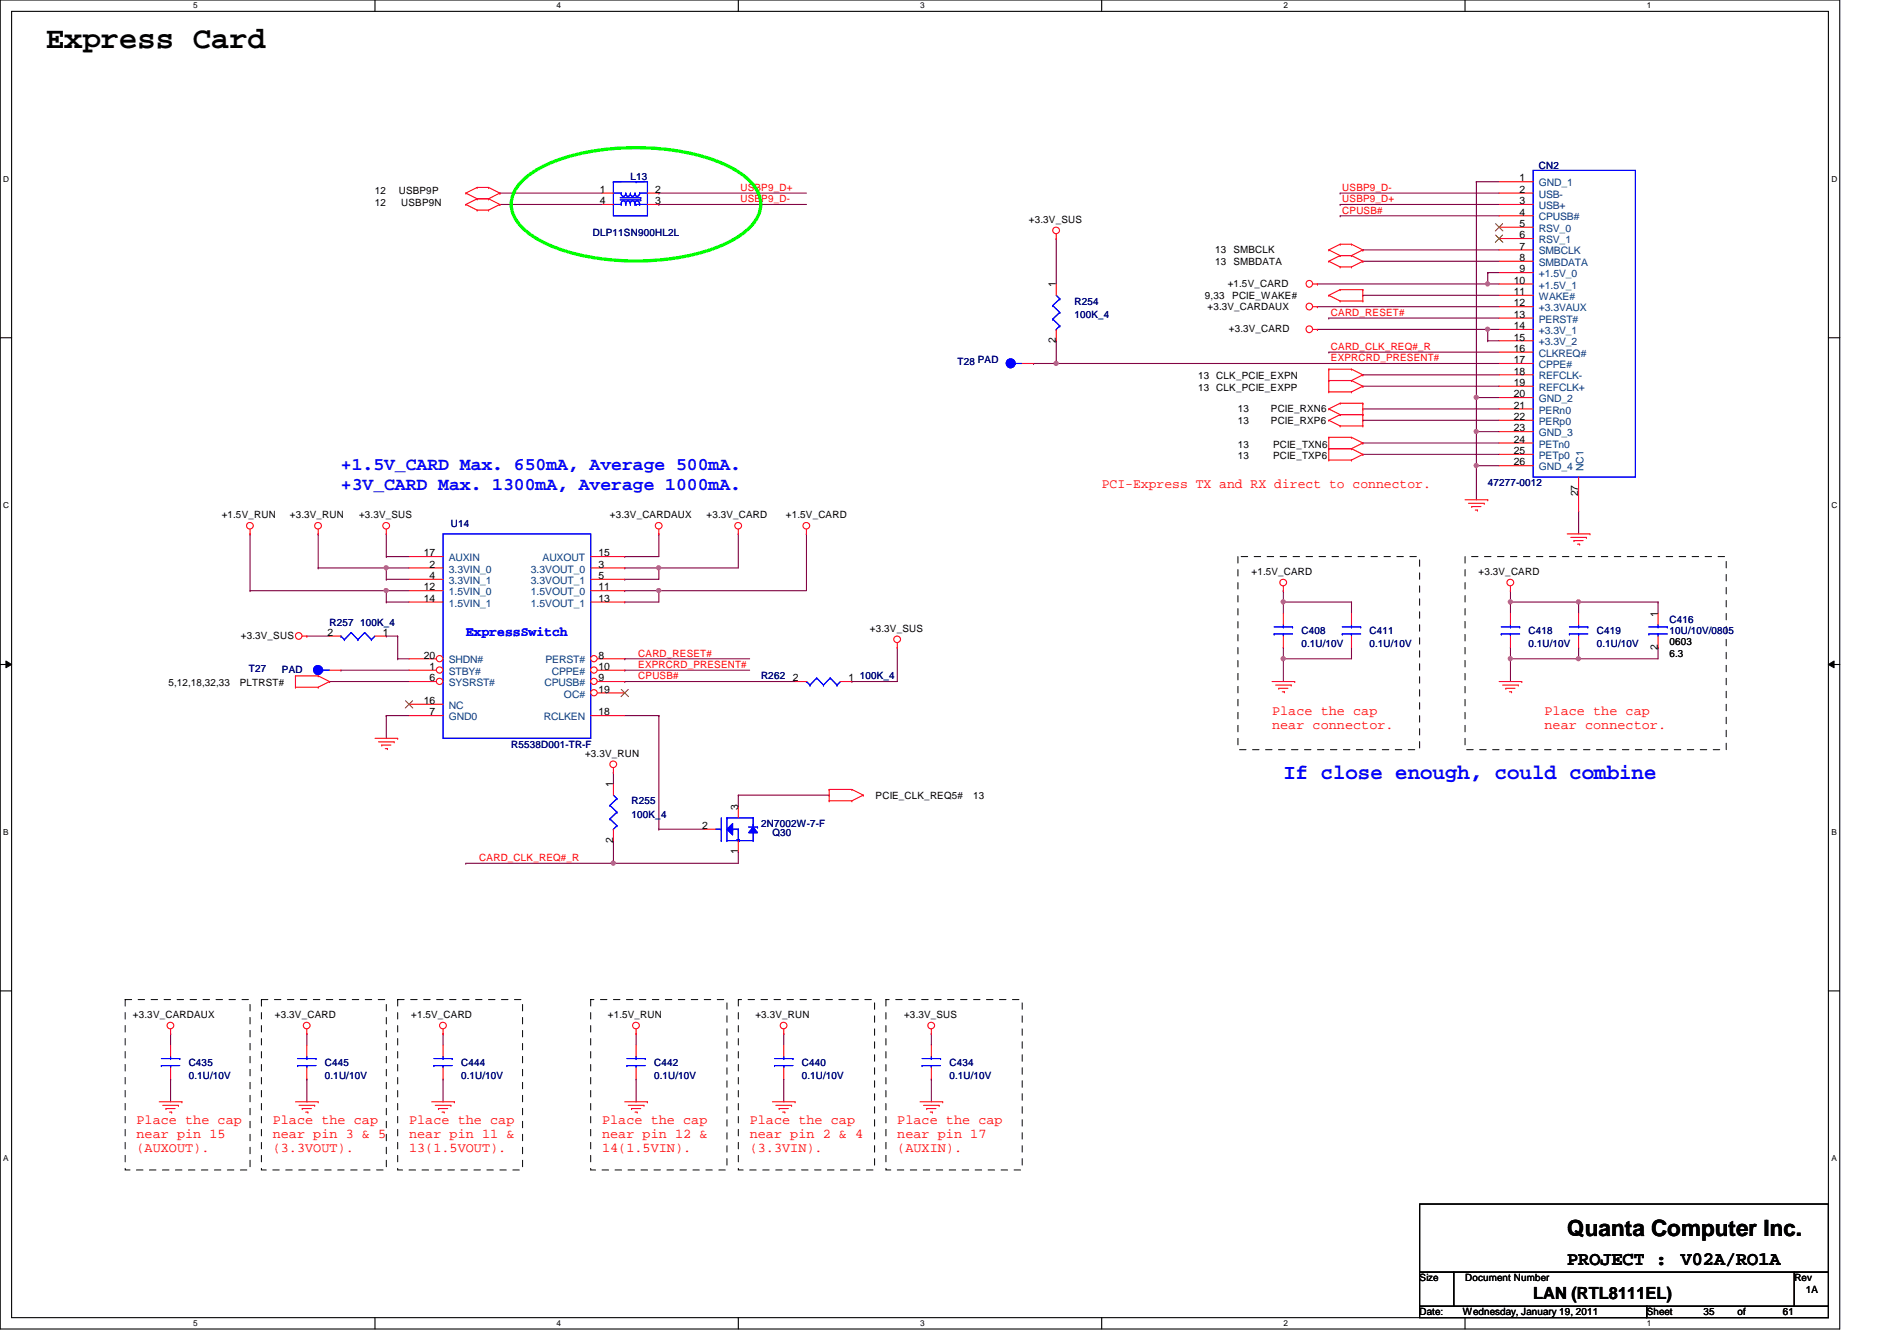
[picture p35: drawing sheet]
<svg xmlns="http://www.w3.org/2000/svg" width="297mm" height="210mm" viewBox="0 0 297 210" stroke-linecap="round" stroke-linejoin="round" font-family="sans-serif">
<defs><g id="words">
<text font-size="4.8" x="7.2" y="7.6">Express Card</text>
<text font-size="3.5" x="245.4" y="193.5">Quanta Computer Inc.</text>
<text font-size="3.3" fill="#00f" x="201" y="121.9">If close enough, could combine</text>
<g font-size="3">
<text x="245.4" y="198.1">PROJECT :</text>
<text x="263.2" y="198.1">V02A/RO1A</text>
</g>
<g font-size="2.8" fill="#00f">
<text x="53.4" y="73.5">+1.5V_CARD Max. 650mA, Average 500mA.</text>
<text x="53.4" y="76.7">+3V_CARD Max. 1300mA, Average 1000mA.</text>
</g>
<text font-size="2.6" x="240.1" y="203.3">LAN (RTL8111EL)</text>
<g font-size="2.1" fill="#f00">
<text x="172.5" y="76.3">PCI-Express TX and RX direct to connector.</text>
<text x="199.2" y="111.9">Place the cap</text>
<text x="241.8" y="111.9">Place the cap</text>
<text x="199.2" y="114.1">near connector.</text>
<text x="241.8" y="114.1">near connector.</text>
<text x="21.4" y="175.9">Place the cap</text>
<text x="21.4" y="178.1">near pin 15</text>
<text x="42.7" y="175.9">Place the cap</text>
<text x="42.7" y="178.1">near pin 3 &amp; 5</text>
<text x="64" y="175.9">Place the cap</text>
<text x="64" y="178.1">near pin 11 &amp;</text>
<text x="94.3" y="175.9">Place the cap</text>
<text x="94.3" y="178.1">near pin 12 &amp;</text>
<text x="117.4" y="175.9">Place the cap</text>
<text x="117.4" y="178.1">near pin 2 &amp; 4</text>
<text x="140.5" y="175.9">Place the cap</text>
<text x="140.5" y="178.1">near pin 17</text>
<text x="21.4" y="180.4">(AUXOUT).</text>
<text x="42.7" y="180.4">(3.3VOUT).</text>
<text x="64" y="180.4">13(1.5VOUT).</text>
<text x="94.3" y="180.4">14(1.5VIN).</text>
<text x="117.4" y="180.4">(3.3VIN).</text>
<text x="140.5" y="180.4">(AUXIN).</text>
</g>
<text font-size="2.1" fill="#00f" x="72.9" y="99.5">ExpressSwitch</text>
<g font-size="1.6" fill="#000080">
<text x="98.7" y="28.1">L13</text>
<text x="241" y="26.5">CN2</text>
<text x="92.8" y="37">DLP11SN900HL2L</text>
<text x="168.2" y="47.7">R254</text>
<text x="168.2" y="49.8">100K_4</text>
<text x="149.9" y="57.1">T28 PAD</text>
<text x="233" y="76.1">47277-0012</text>
<text x="70.6" y="82.5">U14</text>
<text x="51.6" y="98">R257 100K_4</text>
<text x="203.8" y="99.2">C408</text>
<text x="203.8" y="101.3">0.1U/10V</text>
<text x="214.5" y="99.2">C411</text>
<text x="214.5" y="101.3">0.1U/10V</text>
<text x="239.3" y="99.2">C418</text>
<text x="239.3" y="101.3">0.1U/10V</text>
<text x="250" y="99.2">C419</text>
<text x="250" y="101.3">0.1U/10V</text>
<text x="261.4" y="97.5">C416</text>
<text x="261.4" y="99.2">10U/10V/0805</text>
<text x="39" y="105.1">T27</text>
<text x="44.2" y="105.3">PAD</text>
<text x="119.2" y="106.3">R262</text>
<text x="134.6" y="106.3">100K_4</text>
<text x="80" y="117">R5538D001-TR-F</text>
<text x="98.9" y="125.9">R255</text>
<text x="98.9" y="128">100K_4</text>
<text x="119.2" y="129.5">2N7002W-7-F</text>
<text x="120.9" y="130.9">Q30</text>
<text x="29.5" y="166.8">C435</text>
<text x="50.9" y="166.8">C445</text>
<text x="72.2" y="166.8">C444</text>
<text x="102.4" y="166.8">C442</text>
<text x="125.6" y="166.8">C440</text>
<text x="148.7" y="166.8">C434</text>
<text x="29.5" y="168.9">0.1U/10V</text>
<text x="50.9" y="168.9">0.1U/10V</text>
<text x="72.2" y="168.9">0.1U/10V</text>
<text x="102.4" y="168.9">0.1U/10V</text>
<text x="125.6" y="168.9">0.1U/10V</text>
<text x="148.7" y="168.9">0.1U/10V</text>
</g>
<g font-size="1.6" fill="#f00">
<text x="115.9" y="29.9">USBP9_D+</text>
<text x="210.2" y="29.9">USBP9_D-</text>
<text x="115.9" y="31.7">USBP9_D-</text>
<text x="210.2" y="31.7">USBP9_D+</text>
<text x="210.2" y="33.4">CPUSB#</text>
<text x="208.4" y="49.4">CARD_RESET#</text>
<text x="208.4" y="54.8">CARD_CLK_REQ#_R</text>
<text x="208.4" y="56.6">EXPRCRD_PRESENT#</text>
<text x="99.9" y="102.8">CARD_RESET#</text>
<text x="99.9" y="104.6">EXPRCRD_PRESENT#</text>
<text x="99.9" y="106.3">CPUSB#</text>
<text x="75.1" y="134.8">CARD_CLK_REQ#_R</text>
</g>
<g font-size="1.6">
<text x="238" y="28.4">1</text>
<text x="58.7" y="30.4">12</text>
<text x="58.7" y="32.2">12</text>
<text x="62.4" y="30.4">USBP9P</text>
<text x="62.8" y="32.2">USBP9N</text>
<text x="93.9" y="30.2">1</text>
<text x="93.9" y="32">4</text>
<text x="102.6" y="30.2">2</text>
<text x="102.6" y="32">3</text>
<text x="161.1" y="34.9">+3.3V_SUS</text>
<text x="238" y="32">3</text>
<text x="238" y="35.5">5</text>
<text x="238" y="30.2">2</text>
<text x="238" y="33.7">4</text>
<text x="190.3" y="39.7">13 SMBCLK</text>
<text x="190.3" y="41.4">13 SMBDATA</text>
<text x="238" y="39.1">7</text>
<text x="238" y="37.3">6</text>
<text x="238" y="40.9">8</text>
<text x="165.4" y="45" transform="rotate(-90 165.4 45)">1</text>
<text x="188.7" y="46.8">9,33</text>
<text x="192.2" y="45">+1.5V_CARD</text>
<text x="193" y="46.8">PCIE_WAKE#</text>
<text x="237.1" y="46.2">11</text>
<text x="237.1" y="44.4">10</text>
<text x="237.1" y="48">12</text>
<text x="238" y="42.6">9</text>
<text x="165.4" y="53.7" transform="rotate(-90 165.4 53.7)">2</text>
<text x="189.1" y="48.6">+3.3V_CARDAUX</text>
<text x="192.4" y="51.9">+3.3V_CARD</text>
<text x="237.1" y="49.7">13</text>
<text x="237.1" y="53.3">15</text>
<text x="237.1" y="51.5">14</text>
<text x="187.6" y="59.4">13 CLK_PCIE_EXPN</text>
<text x="237.1" y="56.9">17</text>
<text x="237.1" y="55.1">16</text>
<text x="237.1" y="58.6">18</text>
<text x="187.6" y="61.2">13 CLK_PCIE_EXPP</text>
<text x="193.8" y="64.6">13</text>
<text x="199" y="64.6">PCIE_RXN6</text>
<text x="237.1" y="60.4">19</text>
<text x="237.1" y="62.2">20</text>
<text x="237.1" y="64">21</text>
<text x="237.1" y="65.7">22</text>
<text x="193.8" y="70.1">13</text>
<text x="193.8" y="71.8">13</text>
<text x="193.8" y="66.3">13</text>
<text x="199" y="66.3">PCIE_RXP6</text>
<text x="199.3" y="70.1">PCIE_TXN6</text>
<text x="199.3" y="71.8">PCIE_TXP6</text>
<text x="237.1" y="67.5">23</text>
<text x="237.1" y="69.3">24</text>
<text x="237.1" y="71.1">25</text>
<text x="237.1" y="72.9">26</text>
<text x="247.1" y="77.7" transform="rotate(-90 247.1 77.7)">27</text>
<text x="34.7" y="81.1">+1.5V_RUN</text>
<text x="45.4" y="81.1">+3.3V_RUN</text>
<text x="56.2" y="81.1">+3.3V_SUS</text>
<text x="95.5" y="81.1">+3.3V_CARDAUX</text>
<text x="110.6" y="81.1">+3.3V_CARD</text>
<text x="123.1" y="81.1">+1.5V_CARD</text>
<text x="66.4" y="87.1">17</text>
<text x="67.3" y="88.9">2</text>
<text x="93.7" y="87.1">15</text>
<text x="93.7" y="88.9">3</text>
<text x="66.4" y="92.4">12</text>
<text x="66.4" y="94.2">14</text>
<text x="67.3" y="90.6">4</text>
<text x="93.7" y="92.4">11</text>
<text x="93.7" y="90.6">5</text>
<text x="93.7" y="94.2">13</text>
<text x="196" y="90">+1.5V_CARD</text>
<text x="231.5" y="90">+3.3V_CARD</text>
<text x="37.7" y="99.9">+3.3V_SUS</text>
<text x="51.3" y="99.5">2</text>
<text x="59.9" y="99.5">1</text>
<text x="136.2" y="98.9">+3.3V_SUS</text>
<text x="259.6" y="101.7" transform="rotate(-90 259.6 101.7)">2</text>
<text x="259.6" y="96.6" transform="rotate(-90 259.6 96.6)">1</text>
<text x="261.4" y="101">0603</text>
<text x="26.4" y="107.4">5,12,18,32,33</text>
<text x="37.5" y="107.4">PLTRST#</text>
<text x="66.4" y="103.1">20</text>
<text x="67.3" y="104.9">1</text>
<text x="67.3" y="106.6">6</text>
<text x="93.7" y="103.1">8</text>
<text x="93.7" y="104.9">10</text>
<text x="93.7" y="106.6">9</text>
<text x="124.2" y="106.6">2</text>
<text x="132.8" y="106.6">1</text>
<text x="261.4" y="102.8">6.3</text>
<text x="66.4" y="110.2">16</text>
<text x="67.3" y="112">7</text>
<text x="93.7" y="112">18</text>
<text x="93.7" y="108.4">19</text>
<text x="91.6" y="118.4">+3.3V_RUN</text>
<text x="96" y="123.2" transform="rotate(-90 96 123.2)">1</text>
<text x="137.1" y="125">PCIE_CLK_REQ5#</text>
<text x="152.4" y="125">13</text>
<text x="96" y="131.9" transform="rotate(-90 96 131.9)">2</text>
<text x="109.9" y="129.8">2</text>
<text x="115.6" y="126.8" transform="rotate(-90 115.6 126.8)">3</text>
<text x="115.6" y="133.7" transform="rotate(-90 115.6 133.7)">1</text>
<text x="20.8" y="159.3">+3.3V_CARDAUX</text>
<text x="43" y="159.3">+3.3V_CARD</text>
<text x="64.4" y="159.3">+1.5V_CARD</text>
<text x="95.2" y="159.3">+1.5V_RUN</text>
<text x="118.3" y="159.3">+3.3V_RUN</text>
<text x="141.6" y="159.3">+3.3V_SUS</text>
<text x="222.3" y="200.6">Size</text>
<text x="229.4" y="200.6">Document Number</text>
<text x="281" y="200.6">Rev</text>
<text x="282.7" y="202.4">1A</text>
<text x="222.3" y="205.9">Date:</text>
<text x="229.1" y="205.9">Wednesday, January 19, 2011</text>
<text x="257.8" y="205.9">Sheet</text>
<text x="266.7" y="205.9">35</text>
<text x="272.1" y="205.9">of</text>
<text x="279.2" y="205.9">61</text>
</g>
<g font-size="1.6" fill="#004080">
<text x="241" y="29.2">GND_1</text>
<text x="241" y="32.7">USB+</text>
<text x="241" y="30.9">USB-</text>
<text x="241" y="34.5">CPUSB#</text>
<text x="241" y="36.3">RSV_0</text>
<text x="241" y="39.8">SMBCLK</text>
<text x="241" y="38.1">RSV_1</text>
<text x="241" y="41.6">SMBDATA</text>
<text x="241" y="43.4">+1.5V_0</text>
<text x="241" y="46.9">WAKE#</text>
<text x="241" y="45.2">+1.5V_1</text>
<text x="241" y="50.5">PERST#</text>
<text x="241" y="48.7">+3.3VAUX</text>
<text x="241" y="52.3">+3.3V_1</text>
<text x="241" y="54.1">+3.3V_2</text>
<text x="241" y="57.6">CPPE#</text>
<text x="241" y="55.8">CLKREQ#</text>
<text x="241" y="59.4">REFCLK-</text>
<text x="241" y="61.2">REFCLK+</text>
<text x="241" y="62.9">GND_2</text>
<text x="241" y="64.7">PERn0</text>
<text x="241" y="66.5">PERp0</text>
<text x="241" y="68.3">GND_3</text>
<text x="241" y="70.1">PETn0</text>
<text x="241" y="71.8">PETp0</text>
<text x="241" y="73.6">GND_4</text>
<text x="247.9" y="73.8" transform="rotate(-90 247.9 73.8)">NC1</text>
<text x="70.3" y="87.8">AUXIN</text>
<text x="70.3" y="89.6">3.3VIN_0</text>
<text x="83.1" y="89.6">3.3VOUT_0</text>
<text x="85" y="87.8">AUXOUT</text>
<text x="70.3" y="93.2">1.5VIN_0</text>
<text x="70.3" y="91.4">3.3VIN_1</text>
<text x="70.3" y="95">1.5VIN_1</text>
<text x="83.1" y="93.2">1.5VOUT_0</text>
<text x="83.1" y="91.4">3.3VOUT_1</text>
<text x="83.1" y="95">1.5VOUT_1</text>
<text x="70.3" y="103.8">SHDN#</text>
<text x="70.3" y="105.6">STBY#</text>
<text x="70.3" y="107.4">SYSRST#</text>
<text x="85.3" y="107.4">CPUSB#</text>
<text x="85.4" y="103.8">PERST#</text>
<text x="86.4" y="105.6">CPPE#</text>
<text x="70.3" y="112.7">GND0</text>
<text x="70.3" y="111">NC</text>
<text x="85.2" y="112.7">RCLKEN</text>
<text x="88.3" y="109.2">OC#</text>
</g>
<g font-size="1.3">
<text x="30.3" y="1.3">5</text>
<text x="87.2" y="1.3">4</text>
<text x="144.1" y="1.3">3</text>
<text x="201" y="1.3">2</text>
<text x="257.8" y="1.3">1</text>
<text x=".5" y="28.4">D</text>
<text x="286.8" y="28.4">D</text>
<text x=".5" y="79.5">C</text>
<text x="286.8" y="79.5">C</text>
<text x=".5" y="130.7">B</text>
<text x="286.8" y="130.7">B</text>
<text x=".5" y="181.8">A</text>
<text x="286.8" y="181.8">A</text>
<text x="30.3" y="207.6">5</text>
<text x="87.2" y="207.6">4</text>
<text x="144.1" y="207.6">3</text>
<text x="201" y="207.6">2</text>
<text x="257.8" y="207.6">1</text>
</g>
</g></defs>
<path d="M0 0h288.1v208h-288.1zM1.8 1.8h284.5v204.4h-284.5z" fill="none" stroke="#000" stroke-width=".17"/>
<g fill="#fff">
<path d="M30.3 .2h.6v1.4h-.6z"/>
<path d="M30.3 206.4h.6v1.4h-.6z"/>
</g>
<path d="M58.7 0v1.8M58.7 206.2v1.8" fill="none" stroke="#000" stroke-width=".17"/>
<g fill="#fff">
<path d="M87.2 .2h.6v1.4h-.6z"/>
<path d="M87.2 206.4h.6v1.4h-.6z"/>
</g>
<path d="M115.6 0v1.8M115.6 206.2v1.8" fill="none" stroke="#000" stroke-width=".17"/>
<g fill="#fff">
<path d="M144.1 .2h.6v1.4h-.6z"/>
<path d="M144.1 206.4h.6v1.4h-.6z"/>
</g>
<path d="M172.5 0v1.8M172.5 206.2v1.8" fill="none" stroke="#000" stroke-width=".17"/>
<g fill="#fff">
<path d="M201 .2h.6v1.4h-.6z"/>
<path d="M201 206.4h.6v1.4h-.6z"/>
</g>
<path d="M229.4 0v1.8M229.4 206.2v1.8" fill="none" stroke="#000" stroke-width=".17"/>
<g fill="#fff">
<path d="M257.8 .2h.7v1.4h-.7z"/>
<path d="M257.8 206.4h.7v1.4h-.7z"/>
<path d="M.5 27.3h.9v1.4h-.9z"/>
<path d="M286.8 27.3h.9v1.4h-.9z"/>
<path d="M.5 78.4h.9v1.4h-.9z"/>
<path d="M286.8 78.4h.9v1.4h-.9z"/>
</g>
<path d="M0 52.9h1.8M286.3 52.9h1.8" fill="none" stroke="#000" stroke-width=".17"/>
<g fill="#fff">
<path d="M.5 129.5h.8v1.4h-.8z"/>
<path d="M286.8 129.5h.8v1.4h-.8z"/>
</g>
<path d="M0 104h1.8M286.3 104h1.8" fill="none" stroke="#000" stroke-width=".17"/>
<path d="M.9 103.5l.9 .5-.9 .5zM286.3 104l.9-.5v1z" fill="#000"/>
<path d="M.9 103.5l.9 .5-.9 .5zM286.3 104l.9-.5v1z" fill="none" stroke="#000" stroke-width=".16"/>
<g fill="#fff">
<path d="M.5 180.6h.8v1.4h-.8z"/>
<path d="M286.8 180.6h.8v1.4h-.8z"/>
</g>
<path d="M0 155.1h1.8M286.3 155.1h1.8" fill="none" stroke="#000" stroke-width=".17"/>
<g fill="none" stroke="#800040" stroke-width=".17">
<path d="M48 99.6h.1M48 99.6h3.6M49.8 83.6h.1M49.8 88.9h.1M49.8 83.6v5.3M49.8 88.9h10.7M60.5 94.2h.1M60.5 92.5h.1M60.5 99.6h.1M60.5 94.2h3.5M60.5 92.5v1.7M60.5 99.6h1.8"/>
<path d="M97.8 94.2h.1M97.8 87.1h.1M97.8 94.2h5.4M103.2 83.6h.1M103.2 88.9h.1M103.2 83.6v3.5h-5.4M103.2 88.9h12.4M133.4 106.7h.1M133.4 106.7h7.1"/>
</g>
<circle cx="103.1" cy="88.9" r=".32" fill="#f0f"/>
<circle cx="103.1" cy="88.9" r=".32" fill="none" stroke="#f0f" stroke-width=".17"/>
<g fill="none" stroke="#800040" stroke-width=".17">
<path d="M60.5 90.7h.1M60.5 88.9h.1M60.5 88.9v1.8M60.5 90.7h3.5M62.3 99.6h.1M62.3 99.6v3.5M51.6 106.7h.1M51.6 106.7h12.4M60.5 112h.1M60.5 112h3.5M60.5 112v3.6M62.3 103.1h.1"/>
<path d="M62.3 103.1h1.7M97.8 103.1h.1M97.8 103.1h19.6"/>
</g>
<circle cx="60.5" cy="88.9" r=".32" fill="#f0f"/>
<circle cx="60.5" cy="88.9" r=".32" fill="none" stroke="#f0f" stroke-width=".17"/>
<path d="M60.5 88.9h.1M60.5 88.9h3.5M103.2 92.5h.1M103.2 92.5h23.1M115.6 83.6h.1M115.6 83.6v5.3" fill="none" stroke="#800040" stroke-width=".17"/>
<circle cx="103.1" cy="92.4" r=".32" fill="#f0f"/>
<circle cx="103.1" cy="92.4" r=".32" fill="none" stroke="#f0f" stroke-width=".17"/>
<path d="M39.2 92.5h.1M39.2 83.6h.1M39.2 92.5h24.8M39.2 83.6v8.9M60.5 92.5h.1M97.8 90.7h.1M103.2 88.9h.1M103.2 88.9v1.8h-5.4M140.5 101.3h.1M140.5 101.3v5.4" fill="none" stroke="#800040" stroke-width=".17"/>
<circle cx="60.5" cy="92.4" r=".32" fill="#f0f"/>
<circle cx="60.5" cy="92.4" r=".32" fill="none" stroke="#f0f" stroke-width=".17"/>
<g fill="none" stroke="#800040" stroke-width=".17">
<path d="M60.5 83.6h.1M60.5 87.1h.1M60.5 83.6v3.5M60.5 87.1h3.5M97.8 92.5h.1M97.8 88.9h.1M97.8 92.5h5.4M97.8 88.9h5.4M103.2 92.5h.1M103.2 92.5v1.7M126.3 83.6h.1M126.3 83.6v8.9"/>
<path d="M97.8 104.9h.1M97.8 106.7h.1M97.8 104.9h19.6M97.8 106.7h26.7M97.8 112h5.4M103.2 112h.1M103.2 112v17.8M96.1 135.1h.1M103.2 129.8h.1M103.2 129.8h7.1M115.6 124.5h.1M115.6 133.3h.1"/>
<path d="M115.6 124.5v1.7M115.6 133.3v1.8h-19.5"/>
</g>
<circle cx="96" cy="135.1" r=".32" fill="#f0f"/>
<circle cx="96" cy="135.1" r=".32" fill="none" stroke="#f0f" stroke-width=".17"/>
<g fill="none" stroke="#800040" stroke-width=".17">
<path d="M165.4 56.9h.1M165.4 56.9h69.3M208.1 55.1h.1M208.1 55.1h26.6M213.4 58.7h.1M213.4 58.7h21.3M213.4 60.5h.1M213.4 60.5h21.3M231.2 67.6h.1M231.2 67.6h3.5M247.2 80h.1M247.2 80v3.6"/>
<path d="M53.4 104.9h.1M53.4 104.9h10.6M72.9 135.1h.1M72.9 135.1h23.2M96.1 120.9h.1M96.1 135.1h.1M96.1 120.9v1.8M96.1 131.6v3.5M115.6 124.5h14.2M129.8 124.5h.1M26.7 161.8h.1M26.7 168.9h.1"/>
<path d="M26.7 161.8v1.8M26.7 168.9v3.6M48 161.8h.1M48 168.9h.1M48 161.8v1.8M48 168.9v3.6M69.4 161.8h.1M69.4 168.9h.1M69.4 161.8v1.8M69.4 168.9v3.6M99.6 161.8h.1M99.6 168.9h.1"/>
<path d="M99.6 161.8v1.8M99.6 168.9v3.6M122.7 161.8h.1M122.7 168.9h.1M122.7 161.8v1.8M122.7 168.9v3.6M145.8 161.8h.1M145.8 168.9h.1M145.8 161.8v1.8M145.8 168.9v3.6"/>
</g>
<circle cx="165.4" cy="56.9" r=".32" fill="#f0f"/>
<circle cx="165.4" cy="56.9" r=".32" fill="none" stroke="#f0f" stroke-width=".17"/>
<path d="M233 44.4h.1M233 44.4h1.7" fill="none" stroke="#800040" stroke-width=".17"/>
<circle cx="232.9" cy="44.4" r=".32" fill="#f0f"/>
<circle cx="232.9" cy="44.4" r=".32" fill="none" stroke="#f0f" stroke-width=".17"/>
<g fill="none" stroke="#800040" stroke-width=".17">
<path d="M209.8 30.2h.1M209.8 32h.1M209.8 30.2h24.9M209.8 32h24.9M231.2 28.4h.1M231.2 28.4v33.8M231.2 28.4h3.5M206.3 44.4h.1M206.3 48h.1M206.3 44.4h26.7M206.3 48h28.4M233 51.6h.1"/>
<path d="M233 53.3h.1M233 51.6h1.7M233 53.3h1.7M233 51.6v1.7"/>
</g>
<circle cx="232.9" cy="51.5" r=".32" fill="#f0f"/>
<circle cx="232.9" cy="51.5" r=".32" fill="none" stroke="#f0f" stroke-width=".17"/>
<path d="M208.1 49.8h.1M208.1 49.8h26.6M231.2 62.2h.1M231.2 72.9h.1M231.2 62.2h3.5M231.2 72.9h3.5" fill="none" stroke="#800040" stroke-width=".17"/>
<circle cx="231.2" cy="72.9" r=".32" fill="#f0f"/>
<circle cx="231.2" cy="72.9" r=".32" fill="none" stroke="#f0f" stroke-width=".17"/>
<path d="M209.8 33.8h.1M209.8 33.8h24.9M213.4 39.1h.1M213.4 39.1h21.3M213.4 40.9h.1M213.4 40.9h21.3M231.2 62.2h.1M231.2 62.2v5.4" fill="none" stroke="#800040" stroke-width=".17"/>
<circle cx="231.2" cy="62.2" r=".32" fill="#f0f"/>
<circle cx="231.2" cy="62.2" r=".32" fill="none" stroke="#f0f" stroke-width=".17"/>
<path d="M231.2 72.9h.1M231.2 67.6h.1M231.2 67.6v10.6" fill="none" stroke="#800040" stroke-width=".17"/>
<circle cx="231.2" cy="67.5" r=".32" fill="#f0f"/>
<circle cx="231.2" cy="67.5" r=".32" fill="none" stroke="#f0f" stroke-width=".17"/>
<g fill="none" stroke="#800040" stroke-width=".17">
<path d="M206.3 51.6h.1M206.3 51.6h26.7M213.4 46.2h.1M213.4 46.2h21.3M233 42.7h.1M233 42.7v1.7M233 42.7h1.7M213.4 69.3h.1M213.4 71.1h.1M213.4 64h.1M213.4 65.8h.1M213.4 69.3h21.3"/>
<path d="M213.4 71.1h21.3M213.4 64h21.3M213.4 65.8h21.3M201 94.2h.1M201 92.5h.1M201 94.2h10.6M201 92.5v1.7M211.6 94.2h.1M211.6 94.2v1.8M201 103.1h.1M211.6 101.3h.1M211.6 101.3v1.8h-10.6"/>
</g>
<circle cx="200.9" cy="103.1" r=".32" fill="#f0f"/>
<circle cx="200.9" cy="103.1" r=".32" fill="none" stroke="#f0f" stroke-width=".17"/>
<path d="M201 94.2h.1M201 94.2v1.8M201 101.3h.1M201 101.3v1.8" fill="none" stroke="#800040" stroke-width=".17"/>
<circle cx="200.9" cy="94.2" r=".32" fill="#f0f"/>
<circle cx="200.9" cy="94.2" r=".32" fill="none" stroke="#f0f" stroke-width=".17"/>
<path d="M201 103.1h.1M201 103.1v3.6M247.2 101.3h.1M247.2 103.1h.1M247.2 101.3v1.8M247.2 103.1h12.4" fill="none" stroke="#800040" stroke-width=".17"/>
<circle cx="247.2" cy="103.1" r=".32" fill="#f0f"/>
<circle cx="247.2" cy="103.1" r=".32" fill="none" stroke="#f0f" stroke-width=".17"/>
<path d="M236.5 92.5h.1M236.5 92.5v1.7M247.2 94.2h.1M247.2 94.2h12.4M236.5 101.3h.1M236.5 103.1h.1M236.5 101.3v5.4" fill="none" stroke="#800040" stroke-width=".17"/>
<circle cx="247.2" cy="94.2" r=".32" fill="#f0f"/>
<circle cx="247.2" cy="94.2" r=".32" fill="none" stroke="#f0f" stroke-width=".17"/>
<path d="M236.5 94.2h.1M236.5 94.2h10.7M247.2 94.2h.1M247.2 94.2v1.8M259.6 94.2h.1M259.6 94.2v1.8M259.6 101.3h.1M259.6 101.3v1.8" fill="none" stroke="#800040" stroke-width=".17"/>
<circle cx="236.5" cy="94.2" r=".32" fill="#f0f"/>
<circle cx="236.5" cy="94.2" r=".32" fill="none" stroke="#f0f" stroke-width=".17"/>
<path d="M236.5 94.2h.1M236.5 94.2v1.8M236.5 103.1h.1M236.5 103.1h10.7" fill="none" stroke="#800040" stroke-width=".17"/>
<circle cx="236.5" cy="103.1" r=".32" fill="#f0f"/>
<circle cx="236.5" cy="103.1" r=".32" fill="none" stroke="#f0f" stroke-width=".17"/>
<g fill="none" stroke="#800040" stroke-width=".17">
<path d="M78.3 30.2h.1M78.3 32h.1M78.3 30.2h16M78.3 32h16M103.2 30.2h.1M103.2 32h.1M103.2 30.2h23.1M103.2 32h23.1M165.4 37.3h.1M165.4 37.3v7.1M161.8 56.9h.1M165.4 53.3h.1"/>
<path d="M165.4 53.3v3.6h-3.6"/>
</g>
<g fill="none" stroke="#f00" stroke-width=".17">
<path d="M72.9 32h.1M72.9 30.2h.1M72.9 32l1.8 .9M72.9 30.2l1.8 .9M74.7 32.9h.1M74.7 31.1h.1M74.7 29.3h.1M74.7 32.9h1.8M74.7 31.1l-1.8 .9M74.7 31.1h1.8M74.7 29.3l-1.8 .9M74.7 29.3h1.8"/>
<path d="M76.5 32.9h.1M76.5 31.1h.1M76.5 29.3h.1M76.5 31.1l1.8 .9M76.5 29.3l1.8 .9M78.3 32h.1M78.3 30.2h.1M78.3 32l-1.8 .9M78.3 30.2l-1.8 .9M165.4 37.3h.1M165.4 36.6v.7M208.1 39.1h.1"/>
<path d="M208.1 39.1l1.7 .9M209.8 38.2h.1M209.8 38.2h1.8M209.8 38.2l-1.7 .9M211.6 38.2h.1M211.6 38.2l1.8 .9M213.4 39.1h.1M213.4 39.1l-1.8 .9M205.6 48h.7M205.6 51.6h.7M205.6 44.4h.7M206.3 48h.1"/>
<path d="M206.3 51.6h.1M206.3 44.4h.1M208.1 59.6h.1M208.1 57.8h.1M208.1 46.2h.1M208.1 40.9h.1M208.1 57.8h3.5M208.1 59.6h3.5M208.1 57.8v3.5M208.1 46.2l1.7 .9M208.1 40.9l1.7 .9M209.8 45.3h.1"/>
<path d="M209.8 47.1h.1M209.8 40h.1M209.8 41.8h.1M209.8 45.3l-1.7 .9M209.8 45.3h3.6M209.8 47.1h3.6M209.8 40h1.8M209.8 40l-1.7 .9M209.8 41.8h1.8M211.6 57.8h.1M211.6 59.6h.1M211.6 40h.1"/>
<path d="M211.6 41.8h.1M211.6 57.8l1.8 .9M211.6 59.6l1.8 .9M211.6 40l1.8 .9M213.4 58.7h.1M213.4 45.3h.1M213.4 47.1h.1M213.4 40.9h.1M213.4 58.7l-1.8 .9M213.4 45.3v1.8M213.4 40.9l-1.8 .9M208.1 61.3h.1"/>
<path d="M208.1 70.2h.1M208.1 68.5h.1M208.1 72h.1M208.1 64h.1M208.1 65.8h.1M208.1 68.5v3.5M208.1 61.3h3.5M208.1 68.5h3.5M208.1 70.2h3.5M208.1 72h3.5M208.1 64l1.7 .9M208.1 65.8l1.7 .9"/>
<path d="M209.8 63.1h.1M209.8 64.9h.1M209.8 66.7h.1M209.8 63.1l-1.7 .9M209.8 63.1h3.6M209.8 64.9h3.6M209.8 64.9l-1.7 .9M209.8 66.7h3.6M211.6 61.3h.1M211.6 68.5h.1M211.6 70.2h.1M211.6 72h.1"/>
<path d="M211.6 68.5l1.8 .8M211.6 70.2l1.8 .9M213.4 60.5h.1M213.4 69.3h.1M213.4 71.1h.1M213.4 63.1h.1M213.4 64.9h.1M213.4 66.7h.1M213.4 60.5l-1.8 .8M213.4 63.1v3.6M213.4 69.3l-1.8 .9M213.4 71.1l-1.8 .9"/>
<path d="M229.4 78.2h3.6M230 78.8h2.4M230.5 79.3h.1M230.5 79.3h1.4M231 79.8h.3M231.3 79.8h.1M232.4 78.8h.1M233 78.2h.1M39.2 83.6h.1M39.2 82.8v.8M47.3 99.6h.7M48 99.6h.1"/>
<path d="M49.8 83.6h.1M49.8 82.8v.8M60.5 83.6h.1M60.5 82.8v.8M103.2 83.6h.1M103.2 82.8v.8M115.6 83.6h.1M115.6 82.8v.8M126.3 83.6h.1M126.3 82.8v.8M201 92.5h.1M201 91.7v.8"/>
<path d="M201 96v1.8M201 99.6v1.7M236.5 92.5h.1M236.5 91.7v.8M245.4 83.6h3.6M246 84.1h2.4M246.5 84.6h.1M246.5 84.6h1.4M247 85.2h.4M247.4 85.2h.1M248.4 84.1h.1M249 83.6h.1"/>
<path d="M259.6 96v1.8M259.6 99.6v1.7M46.3 107.6h.1M46.3 105.8h.1M46.3 105.8h3.5M46.3 107.6h3.5M46.3 105.8v1.8M49.8 105.8h.1M49.8 107.6h.1M49.8 105.8l1.8 .9M51.6 106.7h.1M51.6 106.7l-1.8 .9"/>
<path d="M58.7 115.6h3.6M59.3 116.1h2.4M59.8 116.6h.1M59.8 116.6h1.4M60.3 117.2h.4M60.7 117.2h.1M61.7 116.1h.1M62.3 115.6h.1M124.5 106.7h1.8M131.6 106.7h1.8M140.5 101.3h.1M140.5 100.6v.7"/>
<path d="M199.2 106.7h3.5M199.7 107.2h2.5M200.2 107.7h.1M200.2 107.7h1.5M200.8 108.3h.3M201.1 108.3h.1M202.2 107.2h.1M202.7 106.7h.1M234.7 106.7h3.6M235.3 107.2h2.4M235.8 107.7h.1M235.8 107.7h1.4"/>
<path d="M236.3 108.3h.4M236.7 108.3h.1M237.7 107.2h.1M238.3 106.7h.1M96.1 120.9h.1M96.1 120.2v.7M129.8 123.6h.1M129.8 125.3h.1M129.8 123.6h3.6M129.8 123.6v1.7M129.8 125.3h3.6M133.4 123.6h.1"/>
<path d="M133.4 125.3h.1M133.4 123.6l1.8 .9M135.2 124.5h.1M135.2 124.5l-1.8 .8M24.9 172.5h3.6M25.5 173h2.4M26 173.5h.1M26 173.5h1.4M26.5 174.1h.4M26.7 161.8h.1M26.7 161.1v.7M26.9 174.1h.1"/>
<path d="M27.9 173h.1M28.5 172.5h.1M46.3 172.5h3.5M46.8 173h2.5M47.3 173.5h.1M47.3 173.5h1.5M47.9 174.1h.3M48 161.8h.1M48 161.1v.7M48 163.6v1.8M48 167.1v1.8M48.2 174.1h.1"/>
<path d="M49.3 173h.1M49.8 172.5h.1M67.6 172.5h3.6M68.2 173h2.4M68.7 173.5h.1M68.7 173.5h1.4M69.2 174.1h.4M69.4 161.8h.1M69.4 161.1v.7M69.4 163.6v1.8M69.4 167.1v1.8M69.6 174.1h.1"/>
<path d="M70.6 173h.1M71.2 172.5h.1M97.8 172.5h3.6M98.4 173h2.4M98.9 173.5h.1M98.9 173.5h1.4M99.4 174.1h.4M99.6 161.8h.1M99.6 161.1v.7M99.8 174.1h.1M100.8 173h.1M101.4 172.5h.1"/>
<path d="M120.9 172.5h3.6M121.5 173h2.4M122 173.5h.1M122 173.5h1.4M122.6 174.1h.3M122.7 161.8h.1M122.7 161.1v.7M122.7 163.6v1.8M122.7 167.1v1.8M122.9 174.1h.1M123.9 173h.1M124.5 172.5h.1"/>
<path d="M144.1 172.5h3.5M144.6 173h2.5M145.1 173.5h.1M145.1 173.5h1.5M145.7 174.1h.3M145.8 161.8h.1M145.8 161.1v.7M146 174.1h.1M147.1 173h.1M147.6 172.5h.1"/>
<circle cx="165.4" cy="36.1" r=".52"/>
<circle cx="205" cy="44.4" r=".52"/>
<circle cx="205" cy="48" r=".52"/>
<circle cx="205" cy="51.5" r=".52"/>
<circle cx="39.1" cy="82.3" r=".52"/>
<circle cx="46.8" cy="99.5" r=".52"/>
<circle cx="49.8" cy="82.3" r=".52"/>
<circle cx="60.5" cy="82.3" r=".52"/>
<circle cx="103.1" cy="82.3" r=".52"/>
<circle cx="115.6" cy="82.3" r=".52"/>
<circle cx="126.3" cy="82.3" r=".52"/>
<circle cx="200.9" cy="91.2" r=".52"/>
<circle cx="236.5" cy="91.2" r=".52"/>
<circle cx="96" cy="119.6" r=".52"/>
<circle cx="140.5" cy="100.1" r=".52"/>
<circle cx="26.7" cy="160.5" r=".52"/>
<circle cx="48" cy="160.5" r=".52"/>
<circle cx="69.4" cy="160.5" r=".52"/>
<circle cx="99.6" cy="160.5" r=".52"/>
<circle cx="122.7" cy="160.5" r=".52"/>
<circle cx="145.8" cy="160.5" r=".52"/>
</g>
<path d="M222.3 188.5h64v10.6h-64zM222.3 199.1h5.3v5.4h-5.3zM227.6 199.1h53.4v5.4h-53.4zM281 199.1h5.3v5.4h-5.3zM222.3 204.5h35.5v1.7h-35.5zM257.8 204.5h28.5v1.7h-28.5z" fill="none" stroke="#000" stroke-width=".17"/>
<path d="M193.8 87.1h28.5v30.2h-28.5zM229.4 87.1h40.9v30.2h-40.9zM19.6 156.5h19.6v26.6h-19.6zM40.9 156.5h19.6v26.6h-19.6zM62.3 156.5h19.5v26.6h-19.5zM92.5 156.5h21.3v26.6h-21.3zM115.6 156.5h21.3v26.6h-21.3zM138.7 156.5h21.4v26.6h-21.4z" fill="none" stroke="#000" stroke-width=".16" stroke-dasharray="1 1 1 1 1 1 1 1"/>
<path d="M81.6 28.5a17.2 17.2 0 0 1 8.7-4.3 39.9 39.9 0 0 1 21.7 .9 13 13 0 0 1 6.2 4.2 4.6 4.6 0 0 1-.6 6.1 17.3 17.3 0 0 1-8.7 4.4 39.6 39.6 0 0 1-21.8-1 13 13 0 0 1-6.2-4.2 4.6 4.6 0 0 1 .7-6.1z" fill="none" stroke="#0f0" stroke-width=".51"/>
<g fill="none" stroke="#00f" stroke-width=".17">
<path d="M199.5 99.2h.1M199.5 98.1h2.9M199.5 99.2h2.9M201 99.2h.1M201 98.1h.1M201 97.8v.3M201 99.2v.4M202.4 98.1h.1M258.2 99.2h.1M258.2 98.1h2.9M258.2 99.2h2.9M259.6 98.1h.1"/>
<path d="M259.6 99.2h.1M259.6 97.8v.3M259.6 99.2v.4M261.1 98.1h.1M126.3 106.7h.1M126.3 106.7l.5 .5M126.8 107.2h.1M127.9 106.1h.1M127.9 106.1l1 1.1M127.9 106.1l-1.1 1.1M128.9 107.2h.1M130 106.1h.1"/>
<path d="M130 106.1l1.1 1.1M130 106.1l-1.1 1.1M131.1 107.2h.1M131.6 106.7l-.5 .5M46.6 166.8h.1M46.6 166.8h2.9M46.6 165.7h2.9M48 165.7h.1M48 166.8h.1M48 165.4v.3M48 166.8v.3M49.5 165.7h.1"/>
<path d="M67.9 166.8h.1M67.9 166.8h2.9M67.9 165.7h2.9M69.4 166.8h.1M69.4 165.7h.1M69.4 165.4v.3M69.4 166.8v.3M70.8 165.7h.1M121.3 166.8h.1M121.3 166.8h2.9M121.3 165.7h2.9M122.7 166.8h.1"/>
<path d="M122.7 165.7h.1M122.7 165.4v.3M122.7 166.8v.3M124.2 165.7h.1"/>
</g>
<circle cx="158.3" cy="56.9" r=".7" fill="#00f"/>
<g fill="none" stroke="#00f" stroke-width=".17">
<path d="M159 56.9h.1M159 56.9h1.1"/>
<circle cx="158.3" cy="56.9" r=".7"/>
</g>
<circle cx="158.3" cy="56.9" r=".7" fill="#00f"/>
<g fill="none" stroke="#00f" stroke-width=".17">
<path d="M240.1 26.7h16v48h-16zM159 56.9h.1M159 56.9h1.1M25.3 166.8h.1M25.3 166.8h2.8M25.3 165.7h2.8M26.7 165.7h.1M26.7 166.8h.1M26.7 165.4v.3M26.7 166.8v.3M28.1 165.7h.1"/>
<circle cx="158.3" cy="56.9" r=".7"/>
</g>
<g fill="none" stroke="#f00" stroke-width=".17">
<path d="M234.7 28.4h5.4M234.7 32h5.4M234.7 35.6h5.4M234.7 39.1h5.4M234.7 30.2h5.4M234.7 33.8h5.4M234.7 37.3h5.4M160.1 56.9h1.7M234.7 56.9h5.4M234.7 42.7h5.4M234.7 46.2h5.4M234.7 49.8h5.4"/>
<path d="M234.7 53.3h5.4M234.7 40.9h5.4M234.7 44.4h5.4M234.7 48h5.4M234.7 51.6h5.4M234.7 55.1h5.4M234.7 58.7h5.4M234.7 60.5h5.4M234.7 62.2h5.4M234.7 64h5.4M234.7 65.8h5.4M234.7 67.6h5.4"/>
<path d="M234.7 69.3h5.4M234.7 71.1h5.4M234.7 72.9h5.4M247.2 74.7v5.3M26.7 163.6v1.8M26.7 167.1v1.8"/>
</g>
<path d="M234.2 35l1.1 1.2M234.2 36.8l1.1 1.1M235.3 35l-1.2 1.2M235.3 36.8l-1.2 1.1" fill="none" stroke="#804000" stroke-width=".16"/>
<circle cx="49.8" cy="104.9" r=".7" fill="#00f"/>
<g fill="none" stroke="#00f" stroke-width=".17">
<path d="M50.5 104.9h.1M50.5 104.9h1.1"/>
<circle cx="49.8" cy="104.9" r=".7"/>
</g>
<circle cx="49.8" cy="104.9" r=".7" fill="#00f"/>
<g fill="none" stroke="#00f" stroke-width=".17">
<path d="M69.4 83.6h23.1v32h-23.1zM235.1 99.2h.1M235.1 98.1h2.9M235.1 99.2h2.9M236.5 99.2h.1M236.5 98.1h.1M236.5 97.8v.3M236.5 99.2v.4M238 98.1h.1M50.5 104.9h.1M50.5 104.9h1.1"/>
<circle cx="49.8" cy="104.9" r=".7"/>
</g>
<path d="M64 87.1h5.4M64 88.9h5.4M64 92.5h5.4M92.5 87.1h5.3M92.5 88.9h5.3M92.5 92.5h5.3M236.5 96v1.8M236.5 99.6v1.7M51.6 104.9h1.8" fill="none" stroke="#f00" stroke-width=".17"/>
<circle cx="68.8" cy="103.1" r=".5" fill="#fff"/>
<g fill="none" stroke="#f00" stroke-width=".17">
<path d="M64 103.1h4.3"/>
<circle cx="68.8" cy="103.1" r=".5"/>
</g>
<circle cx="68.8" cy="104.9" r=".5" fill="#fff"/>
<g fill="none" stroke="#f00" stroke-width=".17">
<path d="M64 104.9h4.3"/>
<circle cx="68.8" cy="104.9" r=".5"/>
</g>
<circle cx="68.8" cy="106.7" r=".5" fill="#fff"/>
<g fill="none" stroke="#f00" stroke-width=".17">
<path d="M64 106.7h4.3M64 112h5.4"/>
<circle cx="68.8" cy="106.7" r=".5"/>
</g>
<circle cx="93" cy="103.1" r=".5" fill="#fff"/>
<g fill="none" stroke="#f00" stroke-width=".17">
<path d="M93.6 103.1h4.2"/>
<circle cx="93" cy="103.1" r=".5"/>
</g>
<circle cx="93" cy="104.9" r=".5" fill="#fff"/>
<g fill="none" stroke="#f00" stroke-width=".17">
<path d="M93.6 104.9h4.2"/>
<circle cx="93" cy="104.9" r=".5"/>
</g>
<circle cx="93" cy="106.7" r=".5" fill="#fff"/>
<g fill="none" stroke="#f00" stroke-width=".17">
<path d="M64 90.7h5.4M64 94.2h5.4M92.5 90.7h5.3M92.5 94.2h5.3M92.5 112h5.3M93.6 106.7h4.2"/>
<circle cx="93" cy="106.7" r=".5"/>
</g>
<circle cx="93" cy="108.4" r=".5" fill="#fff"/>
<g fill="none" stroke="#f00" stroke-width=".17">
<path d="M165.4 44.4v1.8M165.4 51.6v1.7M211.6 96v1.8M211.6 99.6v1.7M64 110.2h5.4M93.6 108.5h4.2M96.1 122.7v1.8M96.1 129.8v1.8M145.8 163.6v1.8M145.8 167.1v1.8"/>
<circle cx="93" cy="108.4" r=".5"/>
</g>
<path d="M63.5 109.7l1.1 1.1M64.6 109.7l-1.1 1.1M97.3 107.9l1.1 1.2M98.4 107.9l-1.2 1.2" fill="none" stroke="#804000" stroke-width=".16"/>
<g fill="none" stroke="#00f" stroke-width=".17">
<path d="M164.8 47.8h.1M164.8 50h.1M164.8 47.8l1.1 1.1M164.8 50l1.1 1M165.4 51.6h.1M165.4 46.2l.5 .6M165.9 46.8h.1M165.9 48.9h.1M165.9 51h.1M165.9 46.8l-1.1 1M165.9 48.9l-1.1 1.1M165.9 51l-.5 .6"/>
<path d="M210.2 99.2h.1M210.2 98.1h2.9M210.2 99.2h2.9M211.6 99.2h.1M211.6 98.1h.1M211.6 97.8v.3M211.6 99.2v.4M213.1 98.1h.1M95.5 126.1h.1M95.5 128.2h.1M95.5 126.1l1.1 1M95.5 128.2l1.1 1"/>
<path d="M96.1 129.8h.1M96.1 124.5l.5 .5M96.6 125h.1M96.6 127.1h.1M96.6 129.2h.1M96.6 125l-1.1 1.1M96.6 127.1l-1.1 1.1M96.6 129.2l-.5 .6M144.4 166.8h.1M144.4 166.8h2.9M144.4 165.7h2.9M145.8 165.7h.1"/>
<path d="M145.8 166.8h.1M145.8 165.4v.3M145.8 166.8v.3M147.3 165.7h.1"/>
</g>
<path d="M113.8 129.8l.9-.9v1.8z" fill="#00f"/>
<path d="M113.8 129.8l.9-.9v1.8z" fill="none" stroke="#00f" stroke-width=".17"/>
<path d="M117.9 129.5l.7 .8h-1.4z" fill="#00f"/>
<g fill="none" stroke="#00f" stroke-width=".17">
<path d="M112.1 129.8h.8M112.9 129.8h.1M112.9 131.6h.1M112.9 128v3.6M113.8 128h.1M113.8 131.6h.1M113.8 128h4.1M113.8 128v3.6M113.8 131.6h4.1M114.7 129.8h.1M114.7 129.8h.9M115.4 131.4h.1"/>
<path d="M115.4 131.4v.2M115.4 131.4h.4M115.6 131.6h.1M115.6 129.8h.1M115.6 129.8v1.8M115.8 131.4h.1M115.8 131.6h.1M115.8 131.4v.2M117.2 129.5h1.4M117.9 129.5l.7 .8h-1.4zM117.9 128h.1M117.9 129.1h.1"/>
<path d="M117.9 131.6h.1M117.9 130.3h.1M117.9 128v1.5M117.9 130.3v1.3M118.6 129.5h.1"/>
</g>
<path d="M113.8 129.8l.9-.9v1.8z" fill="#00f"/>
<path d="M113.8 129.8l.9-.9v1.8z" fill="none" stroke="#00f" stroke-width=".17"/>
<path d="M117.9 129.5l.7 .8h-1.4z" fill="#00f"/>
<g fill="none" stroke="#00f" stroke-width=".17">
<path d="M96.1 28.4h5.3v5.4h-5.3zM96.1 28.4h.1M96.1 30.2h.1M96.1 32h.1M96.1 32h1.2M96.1 30.2h1.2M96.1 28.4h1.2M97.1 31.3h3.2M97.1 30.9h3.2M97.3 30.2h.1M97.3 30.2a.35 .35 0 0 0 .2 .5 .35 .35 0 0 0 .5-.3M97.3 32h.1"/>
<path d="M97.9 31.8h.1a.34 .34 0 0 0-.4-.3 .34 .34 0 0 0-.3 .3v.2M98 30.2h.1M98 30.2a.35 .35 0 0 0 .2 .5 .35 .35 0 0 0 .5-.3M98 32h.1M98.6 31.8h.1a.34 .34 0 0 0-.4-.3 .34 .34 0 0 0-.3 .3v.2M98.7 30.2h.1M98.7 30.2a.35 .35 0 0 0 .3 .5 .35 .35 0 0 0 .4-.3M98.7 32h.1M99.4 31.8a.34 .34 0 0 0-.4-.3 .34 .34 0 0 0-.3 .3v.2M99.4 30.2h.1M99.4 30.2a.35 .35 0 0 0 .3 .5 .35 .35 0 0 0 .4-.3M99.4 32h.1"/>
<path d="M99.6 32h.1M99.6 28.4h.1M99.6 32h1.8M99.6 28.4h1.2M100.1 31.8a.34 .34 0 0 0-.3-.3 .34 .34 0 0 0-.4 .3v.2M100.2 30.2h.1M100.2 32h.1M100.2 30.2v.2M100.2 31.8v.2M100.2 30.2h1.2M100.3 31.3h.1M100.3 30.9h.1"/>
<path d="M53.4 99.6h.1M53.4 99.6l.5 .5M55 99h.1M55 99l1 1.1M55 99l-1.1 1.1M57.1 99h.1M57.1 99l1.1 1.1M57.1 99l-1.1 1.1M58.7 99.6l-.5 .5M245.7 99.2h.1M245.7 98.1h2.9M245.7 99.2h2.9"/>
<path d="M247.2 99.2h.1M247.2 98.1h.1M247.2 97.8v.3M247.2 99.2v.4M248.6 98.1h.1M53.9 100.1h.1M56 100.1h.1M58.2 100.1h.1M112.1 129.8h.8M112.9 129.8h.1M112.9 131.6h.1M112.9 128v3.6"/>
<path d="M113.8 128h.1M113.8 131.6h.1M113.8 128h4.1M113.8 128v3.6M113.8 131.6h4.1M114.7 129.8h.1M114.7 129.8h.9M115.4 131.4h.1M115.4 131.4v.2M115.4 131.4h.4M115.6 131.6h.1M115.6 129.8h.1"/>
<path d="M115.6 129.8v1.8M115.8 131.4h.1M115.8 131.6h.1M115.8 131.4v.2M117.2 129.5h1.4M117.9 129.5l.7 .8h-1.4zM117.9 128h.1M117.9 129.1h.1M117.9 131.6h.1M117.9 130.3h.1M117.9 128v1.5M117.9 130.3v1.3"/>
<path d="M118.6 129.5h.1M98.2 166.8h.1M98.2 165.7h2.8M98.2 166.8h2.8M99.6 166.8h.1M99.6 165.7h.1M99.6 165.4v.3M99.6 166.8v.3M101 165.7h.1"/>
</g>
<g fill="none" stroke="#f00" stroke-width=".17">
<path d="M94.3 30.2h1.8M94.3 32h1.8M101.4 30.2h1.8M101.4 32h1.8M51.6 99.6h1.8M58.7 99.6h1.8M247.2 96v1.8M247.2 99.6v1.7M110.3 129.8h1.8M115.6 126.2v1.8M115.6 131.6v1.7M99.6 163.6v1.8"/>
<path d="M99.6 167.1v1.8"/>
</g>
<circle cx="103.1" cy="88.9" r=".32" fill="#f0f"/>
<circle cx="103.1" cy="88.9" r=".32" fill="none" stroke="#f0f" stroke-width=".17"/>
<circle cx="60.5" cy="88.9" r=".32" fill="#f0f"/>
<circle cx="60.5" cy="88.9" r=".32" fill="none" stroke="#f0f" stroke-width=".17"/>
<circle cx="103.1" cy="92.4" r=".32" fill="#f0f"/>
<circle cx="103.1" cy="92.4" r=".32" fill="none" stroke="#f0f" stroke-width=".17"/>
<circle cx="60.5" cy="92.4" r=".32" fill="#f0f"/>
<circle cx="60.5" cy="92.4" r=".32" fill="none" stroke="#f0f" stroke-width=".17"/>
<circle cx="96" cy="135.1" r=".32" fill="#f0f"/>
<circle cx="96" cy="135.1" r=".32" fill="none" stroke="#f0f" stroke-width=".17"/>
<circle cx="165.4" cy="56.9" r=".32" fill="#f0f"/>
<circle cx="165.4" cy="56.9" r=".32" fill="none" stroke="#f0f" stroke-width=".17"/>
<circle cx="232.9" cy="44.4" r=".32" fill="#f0f"/>
<circle cx="232.9" cy="44.4" r=".32" fill="none" stroke="#f0f" stroke-width=".17"/>
<circle cx="232.9" cy="51.5" r=".32" fill="#f0f"/>
<circle cx="232.9" cy="51.5" r=".32" fill="none" stroke="#f0f" stroke-width=".17"/>
<circle cx="231.2" cy="72.9" r=".32" fill="#f0f"/>
<circle cx="231.2" cy="72.9" r=".32" fill="none" stroke="#f0f" stroke-width=".17"/>
<circle cx="231.2" cy="62.2" r=".32" fill="#f0f"/>
<circle cx="231.2" cy="62.2" r=".32" fill="none" stroke="#f0f" stroke-width=".17"/>
<circle cx="231.2" cy="67.5" r=".32" fill="#f0f"/>
<circle cx="231.2" cy="67.5" r=".32" fill="none" stroke="#f0f" stroke-width=".17"/>
<circle cx="200.9" cy="103.1" r=".32" fill="#f0f"/>
<circle cx="200.9" cy="103.1" r=".32" fill="none" stroke="#f0f" stroke-width=".17"/>
<circle cx="200.9" cy="94.2" r=".32" fill="#f0f"/>
<circle cx="200.9" cy="94.2" r=".32" fill="none" stroke="#f0f" stroke-width=".17"/>
<circle cx="247.2" cy="103.1" r=".32" fill="#f0f"/>
<circle cx="247.2" cy="103.1" r=".32" fill="none" stroke="#f0f" stroke-width=".17"/>
<circle cx="247.2" cy="94.2" r=".32" fill="#f0f"/>
<circle cx="247.2" cy="94.2" r=".32" fill="none" stroke="#f0f" stroke-width=".17"/>
<circle cx="236.5" cy="94.2" r=".32" fill="#f0f"/>
<circle cx="236.5" cy="94.2" r=".32" fill="none" stroke="#f0f" stroke-width=".17"/>
<circle cx="236.5" cy="103.1" r=".32" fill="#f0f"/>
<circle cx="236.5" cy="103.1" r=".32" fill="none" stroke="#f0f" stroke-width=".17"/>
<use href="#words"/>
</svg>
